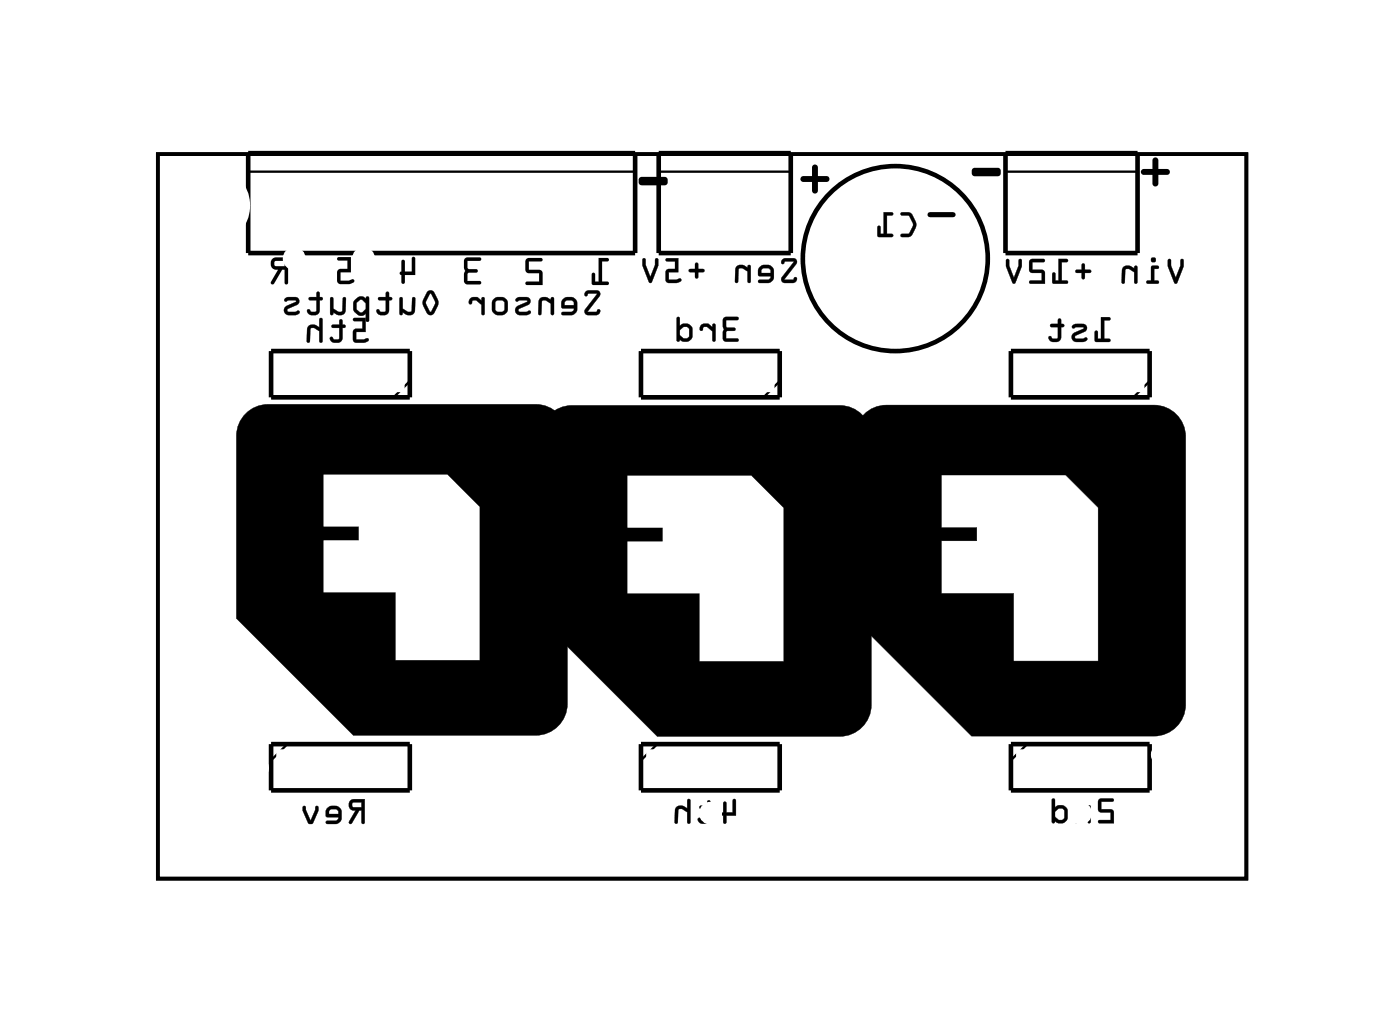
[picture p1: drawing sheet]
<svg xmlns="http://www.w3.org/2000/svg" width="77mm" height="57mm" viewBox="0 0 77 57" stroke-linecap="round" stroke-linejoin="round" font-family="sans-serif">
<path d="M8.7 8.5h59.8v39.8h-59.8z" fill="none" stroke="#000" stroke-width=".2"/>
<path d="M8.7 8.5h59.8v39.8h-59.8z" fill="none" stroke="#000" stroke-width=".05"/>
<g fill="none" stroke="#000" stroke-width=".25">
<path d="M13.6 8.4h21.3v5.5h-21.3zM14.9 19.3h7.6v2.5h-7.6zM35.2 19.3h7.6v2.5h-7.6zM36.2 8.4h7.2v5.5h-7.2zM55.2 8.4h7.3v5.5h-7.3zM55.5 19.3h7.7v2.5h-7.7zM14.9 40.9h7.6v2.5h-7.6zM35.2 40.9h7.6v2.5h-7.6zM55.5 40.9h7.7v2.5h-7.7z"/>
<circle cx="49.2" cy="14.2" r="5.1"/>
</g>
<path d="M13.6 9.4h21.3M36.2 9.4h7.2M55.2 9.4h7.3M22.5 20.9l-.9 .9M42.8 20.9l-.9 .9M63.2 20.9l-.9 .9M15.8 40.9l-.9 .9M36.1 40.9l-.9 .9M56.4 40.9l-.9 .9" fill="none" stroke="#000" stroke-width=".13"/>
<path d="M51.1 11.8h1.3" fill="none" stroke="#000" stroke-width=".28"/>
<g fill="#000">
<path d="M18.5 14.1h.8v.9h-.6v.4l.6-.1a.11 .11 0 0 1 .2 .1 .1 .1 0 0 1-.1 .1l-.7 .1-.2-.1 .1-.7h.5v-.5h-.5zM22.1 14.3h.1v.6h.4v-.7a.1 .1 0 0 1 .1-.1 .1 .1 0 0 1 .1 .1v.9h-.6v.4a.1 .1 0 0 1-.1 .1 .1 .1 0 0 1-.1-.1v-.4a.1 .1 0 0 1 0-.1 .1 .1 0 0 1 0-.1zM25.5 14.2l.8-.1a.1 .1 0 0 1 .1 .1 .1 .1 0 0 1-.1 .1h-.6v.5h.5a.1 .1 0 0 1 0 .1 .1 .1 0 0 1 0 .1h-.5v.4h.6a.1 .1 0 0 1 .1 .1 .1 .1 0 0 1-.1 .1h-.6l-.2-.1zM28.9 14.2h.8a.1 .1 0 0 1 .1 .1 .1 .1 0 0 1-.1 .1h-.6v.4l.7 .1v.8h-.8a.1 .1 0 0 1-.1-.1 .1 .1 0 0 1 .1-.1h.6v-.5h-.7zM32.9 14.2h.5a.1 .1 0 0 1 .1 .1 .1 .1 0 0 1-.1 .1h-.3v1.1h.3a.1 .1 0 0 1 .1 .1 .1 .1 0 0 1-.1 .1h-.8l-.1-.6a.1 .1 0 0 1 .1-.1 .1 .1 0 0 1 .1 .1v.4h.2zM35.1 9.8l1.4-.1a.24 .24 0 0 1 .2 .2 .24 .24 0 0 1-.2 .3h-1.3l-.1-.2zM44 9.7h.6v-.5a.16 .16 0 0 1 .2-.2 .16 .16 0 0 1 .1 .2v.5h.5a.16 .16 0 0 1 .2 .1 .16 .16 0 0 1-.2 .2h-.5v.5a.16 .16 0 0 1-.1 .1 .16 .16 0 0 1-.2-.1v-.5h-.5l-.1-.1zM53.4 9.3l1.4-.1a.24 .24 0 0 1 .2 .3 .24 .24 0 0 1-.2 .2h-1.3l-.1-.2zM62.7 9.3h.6v-.5a.16 .16 0 0 1 .2-.2 .16 .16 0 0 1 .1 .2v.5h.5a.16 .16 0 0 1 .2 .1 .16 .16 0 0 1-.2 .2h-.5v.5a.16 .16 0 0 1-.1 .1 .16 .16 0 0 1-.2-.1v-.5h-.5l-.1-.1z"/>
<path d="M15 14.2a.35 .35 0 0 0-.1 .4 .35 .35 0 0 0 .4 .2l-.4 .7a.1 .1 0 0 0 0 .1 .1 .1 0 0 0 .2 0l.4-.8h.1v.7a.1 .1 0 0 0 .1 .1 .1 .1 0 0 0 .1-.1v-1.4h-.6zM15 14.2l.2-.1h.6v1.4a.1 .1 0 0 1-.1 .1 .1 .1 0 0 1-.1-.1v-.7h-.1l-.4 .8a.1 .1 0 0 1-.2 0 .1 .1 0 0 1 0-.1l.4-.7a.35 .35 0 0 1-.4-.2 .35 .35 0 0 1 .1-.4zM15.1 14.4l.5-.1v.3h-.5zM15.1 14.4v.2h.5v-.3z"/>
<path d="M15 14.2a.35 .35 0 0 0-.1 .4 .35 .35 0 0 0 .4 .2l-.4 .7a.1 .1 0 0 0 0 .1 .1 .1 0 0 0 .2 0l.4-.8h.1v.7a.1 .1 0 0 0 .1 .1 .1 .1 0 0 0 .1-.1v-1.4h-.6zM15.1 14.4l.5-.1v.3h-.5z"/>
<path d="M18.5 14.2l.1 .1h.5v.5h-.5l-.1 .7 .2 .1h.6a.12 .12 0 0 0 .2-.1 .14 .14 0 0 0-.2-.2l-.6 .1v-.4h.6v-.9zM18.5 14.1h.8v.9h-.6v.4l.6-.1a.11 .11 0 0 1 .2 .1 .1 .1 0 0 1-.1 .1l-.7 .1-.2-.1 .1-.7h.5v-.5h-.5z"/>
<path d="M19.4 17.5v.1h.5v.5h-.5v.6l.2 .1h.4a.15 .15 0 0 0 .2 0 .15 .15 0 0 0-.1-.2l-.5 .1v-.5h.5v-.7zM18.2 17.9l.1 .1h.3v.6l-.2 .1-.2-.2-.1 .1a.35 .35 0 0 0 .4 .3 .35 .35 0 0 0 .3-.3v-.6l.2-.1-.2-.1v-.2h-.2v.2zM17 17.9l-.1 .2v.7h.1v-.7l.1-.1 .4 .2v.6h.2v-1.3h-.2v.5l-.3-.2z"/>
<path d="M19.4 17.5v.1h.5v.5h-.5v.6l.2 .1h.6a.11 .11 0 0 0 .1-.2 .1 .1 0 0 0-.2 0l-.5 .1v-.5h.5v-.7zM19.4 17.5h.7v.7h-.5v.5l.6-.1v.1l-.6 .1-.2-.1v-.6h.5v-.5h-.5zM18.2 17.9l.1 .1h.3v.6h-.2l-.2-.1h-.1a.21 .21 0 0 0 .1 .3 .21 .21 0 0 0 .2 0h.3l.1-.1v-.7h.1a.1 .1 0 0 0 .1-.1 .1 .1 0 0 0-.1-.1h-.1v-.2a.1 .1 0 0 0-.1-.1 .1 .1 0 0 0-.1 .1v.2zM18.2 17.9l.4-.1 .1-.2h.1v.2l.2 .1-.2 .1v.6a.37 .37 0 0 1-.3 .2 .37 .37 0 0 1-.4-.2l.1-.1 .2 .2h.2v-.1v-.6h-.3zM16.9 17.9l-.1 .8a.09 .09 0 0 0 .1 .1 .09 .09 0 0 0 .1-.1v-.6l.3-.1 .2 .2v.5a.1 .1 0 0 0 .1 .1 .1 .1 0 0 0 .1-.1v-1.1a.1 .1 0 0 0-.1-.1 .1 .1 0 0 0-.1 .1v.4l-.3-.2zM17 17.9l.2-.1 .4 .2v-.5h.1v1.3h-.1v-.6l-.3-.2-.3 .1v.7h-.1v-.7z"/>
<path d="M22.1 14.3l-.1 .6a.1 .1 0 0 0 0 .1 .1 .1 0 0 0 .1 .1v.4a.1 .1 0 0 0 0 .1 .1 .1 0 0 0 .1-.1v-.4h.6v-.9a.1 .1 0 0 0-.1-.1 .1 .1 0 0 0-.1 .1v.7h-.4v-.6zM22.1 14.3h.1v.6h.4v-.7a.1 .1 0 0 1 .1-.1 .1 .1 0 0 1 .1 .1v.9h-.6v.4a.1 .1 0 0 1-.1 .1 .1 .1 0 0 1-.1-.1v-.4a.1 .1 0 0 1 0-.1 .1 .1 0 0 1 0-.1z"/>
<path d="M25.5 14.2v1.3l.2 .1h.6a.1 .1 0 0 0 .1-.1 .1 .1 0 0 0-.1-.1h-.6v-.4h.5a.1 .1 0 0 0 0-.1 .1 .1 0 0 0 0-.1h-.5v-.5h.6a.1 .1 0 0 0 .1-.1 .1 .1 0 0 0-.1-.1zM25.5 14.2l.8-.1a.1 .1 0 0 1 .1 .1 .1 .1 0 0 1-.1 .1h-.6v.5h.5a.1 .1 0 0 1 0 .1 .1 .1 0 0 1 0 .1h-.5v.4h.6a.1 .1 0 0 1 .1 .1 .1 .1 0 0 1-.1 .1h-.6l-.2-.1z"/>
<path d="M28.9 14.2v.8h.7v.5h-.6a.1 .1 0 0 0-.1 .1 .1 .1 0 0 0 .1 .1h.8v-.8l-.8-.1v-.4h.7a.1 .1 0 0 0 .1-.1 .1 .1 0 0 0-.1-.1zM28.9 14.2h.8a.1 .1 0 0 1 .1 .1 .1 .1 0 0 1-.1 .1h-.6v.4l.7 .1v.8h-.8a.1 .1 0 0 1-.1-.1 .1 .1 0 0 1 .1-.1h.6v-.5h-.7z"/>
<path d="M32.2 16l-.1 .2 .1 .1 .1-.2 .5 .1-.7 .8v.2l.2 .1h.5l.2-.1-.1-.2-.2 .1h-.4l.6-.8 .1-.2-.2-.2zM30.9 16.4l-.1 .2 .1 .3 .6 .1-.1 .1h-.5v.2h.6l.2-.3-.1-.5-.2-.2h-.3zM31.1 16.5h.3l.1 .3h-.5zM29.7 16.4l-.1 .2v.7h.1l.1-.7v-.1l.5 .2v.6h.1v-1h-.1v.2l-.4-.2zM28.3 16.4v.1a.12 .12 0 0 0 .1 .1 .12 .12 0 0 0 .1-.1h.5l-.5 .3a.27 .27 0 0 0-.2 .3 .27 .27 0 0 0 .3 .2l.5-.1v-.1h-.2h-.4v-.1l.5-.3a.22 .22 0 0 0 .1-.2 .22 .22 0 0 0-.2-.2h-.4zM26.9 16.8a.5 .5 0 0 0 1 0 .5 .5 0 0 0-1 0zM27.3 16.5h.3l.1 .1v.4l-.1 .1h-.3l-.1-.1zM25.8 16.4v.2a.1 .1 0 0 0 0 .1 .1 .1 0 0 0 .1-.1l.3-.1 .2 .2 .1 .6h.1v-1h-.1l-.1 .2-.2-.2zM23.5 16l-.3 .6 .2 .6a.25 .25 0 0 0 .5 0l.2-.7-.3-.5-.1-.1zM23.6 16.1l.3 .5-.2 .5-.3-.5zM22 16.3v1h.1v-.1a.38 .38 0 0 0 .4 .1 .38 .38 0 0 0 .3-.2v-.8l-.2 .1v.7h-.1l-.4-.1v-.6zM20.8 16.3v.2h.4v.5l-.3 .1-.1-.1h-.1a.35 .35 0 0 0 .3 .3 .35 .35 0 0 0 .4-.3v-.5l.1-.1-.1-.1-.1-.3-.1 .1v.2zM19.5 16.5l-.1 .1a.54 .54 0 0 0 .4 .7l.3-.1v.4h.2v-1.3a.1 .1 0 0 0-.2 0 .09 .09 0 0 0 0 .1l-.3-.1zM19.6 16.6l.3-.1 .2 .2v.3l-.2 .2-.3-.2zM18.2 16.3v1h.1v-.1a.38 .38 0 0 0 .4 .1 .38 .38 0 0 0 .3-.2v-.8l-.2 .1v.7h-.1l-.4-.1v-.6zM17 16.3v.2h.4v.5l-.3 .1-.1-.1h-.1a.35 .35 0 0 0 .3 .3 .35 .35 0 0 0 .4-.3v-.5l.1-.1-.1-.1-.1-.3-.1 .1v.2zM15.6 16.4v.1a.12 .12 0 0 0 .1 .1 .12 .12 0 0 0 .1-.1h.5l-.5 .3a.27 .27 0 0 0-.2 .3 .27 .27 0 0 0 .3 .2l.5-.1v-.1h-.2h-.4v-.1l.5-.3a.22 .22 0 0 0 .1-.2 .22 .22 0 0 0-.2-.2h-.4z"/>
<path d="M32.2 16l-.1 .2a.13 .13 0 0 0 .1 .1 .13 .13 0 0 0 .1-.2l.5 .1-.7 .8a.21 .21 0 0 0 0 .2 .21 .21 0 0 0 .2 .1h.5l.2-.2a.13 .13 0 0 0-.2-.1 .13 .13 0 0 0-.1 .1h-.4l.6-.8a.21 .21 0 0 0-.1-.4zM32.2 16h.6a.2 .2 0 0 1 .1 .3l-.6 .8h.4l.2-.1v.2l-.7 .1-.1-.3 .7-.9h-.5l-.1 .2zM30.9 16.4l-.1 .2 .1 .3h.6l-.1 .2h-.5a.1 .1 0 0 0-.1 .1 .1 .1 0 0 0 .1 .1h.5l.2-.1 .1-.1v-.5l-.2-.3h-.4zM30.9 16.4l.2-.1h.3l.2 .2 .1 .5-.2 .3h-.6v-.2h.5l.1-.1v-.1h-.6l-.1-.3zM31.1 16.5h.3l.1 .3h-.5zM31.1 16.5l-.1 .3h.5l-.1-.3zM29.7 16.4l-.1 .8a.09 .09 0 0 0 0 .1 .09 .09 0 0 0 .1-.1l.1-.6 .2-.1 .3 .2-.1 .5a.1 .1 0 0 0 .1 .1 .1 .1 0 0 0 .1-.1v-.8a.1 .1 0 0 0-.1-.1 .1 .1 0 0 0 0 .2l-.4-.2zM29.7 16.4l.2-.1 .4 .2v-.1h.1v.9h-.1v-.6l-.3-.2h-.2l-.1 .8h-.1v-.7zM28.3 16.4a.12 .12 0 0 0 .1 .2 .12 .12 0 0 0 .1-.1h.5l-.5 .3a.28 .28 0 0 0-.2 .3 .28 .28 0 0 0 .3 .2l.5-.1a.12 .12 0 0 0 0-.1 .12 .12 0 0 0-.2 0h-.4v-.1l.6-.3v-.2l-.1-.2a.71 .71 0 0 0-.7 .1zM28.3 16.4l.2-.1h.4a.22 .22 0 0 1 .2 .2 .22 .22 0 0 1-.1 .2l-.5 .2v.2h.4h.2v.1l-.2 .1h-.4l-.2-.2v-.2l.7-.4h-.5a.09 .09 0 0 1-.1 .1 .11 .11 0 0 1-.1-.2zM26.9 16.8a.51 .51 0 0 0 1 0 .51 .51 0 0 0-1 0zM26.9 16.8a.5 .5 0 0 1 1 0 .5 .5 0 0 1-1 0zM27.3 16.5h.3l.1 .1v.4l-.1 .1h-.4zM27.2 16.5v.5l.1 .1h.3l.1-.1v-.4l-.1-.1zM25.8 16.4l-.1 .2a.11 .11 0 0 0 .2 .1 .11 .11 0 0 0 0-.1l.3-.1 .2 .2v.5a.1 .1 0 0 0 .1 .1 .1 .1 0 0 0 .1-.1v-.8a.1 .1 0 0 0-.1-.1 .1 .1 0 0 0-.1 .1v.1l-.2-.2zM25.8 16.4l.4-.1 .3 .2v-.1h.1v.9h-.1v-.6l-.3-.2h-.2l-.2 .2zM23.5 16l-.3 .6 .2 .6a.25 .25 0 0 0 .5 0l.2-.5v-.2l-.3-.5-.1-.1zM23.5 16a.23 .23 0 0 1 .4 .1l.2 .5-.2 .6a.25 .25 0 0 1-.5 0l-.2-.6zM23.6 16.1l.3 .5-.2 .5-.3-.5zM23.6 16.1l-.2 .5 .3 .5 .2-.5-.2-.4zM22 16.3l-.1 .9a.11 .11 0 0 0 .2 .1 .1 .1 0 0 0 0-.1 .39 .39 0 0 0 .7-.1v-.7a.09 .09 0 0 0-.1-.1 .09 .09 0 0 0-.1 .1v.7h-.2l-.3-.1v-.6zM22 16.4h.1v.6l.4 .1h.1l.1-.7h.1v.7a.32 .32 0 0 1-.5 .2l-.2-.2v.2h-.1zM20.8 16.3v.2h.4v.5l-.3 .1-.1-.1h-.1a.21 .21 0 0 0 0 .2 .21 .21 0 0 0 .2 .1h.3l.2-.1v-.7h.1a.1 .1 0 0 0 .1-.1 .1 .1 0 0 0-.1-.1h-.1v-.2a.1 .1 0 0 0-.1-.1 .1 .1 0 0 0-.1 .1v.2zM20.8 16.4l.4-.1v-.2h.1l.1 .2 .1 .1-.1 .1v.5a.37 .37 0 0 1-.4 .3 .37 .37 0 0 1-.3-.2l.1-.1 .1 .1h.2l.1-.1v-.5h-.4zM19.5 16.5l-.1 .2a.5 .5 0 0 0 .2 .6l.3 .1 .2-.2v.4a.1 .1 0 0 0 .1 .1 .1 .1 0 0 0 .1-.1v-1.2a.1 .1 0 0 0-.1-.1 .1 .1 0 0 0-.1 .1l-.3-.1zM19.6 16.4l.2-.1 .3 .1 .1-.1h.1l-.1 1.4-.1-.1v-.4l-.1 .1h-.3l-.3-.2v-.5zM19.6 16.6l.3-.1 .2 .2v.3l-.2 .2-.3-.2zM19.6 16.6v.4l.3 .2 .2-.2v-.3l-.2-.3zM18.2 16.3l-.1 .9a.11 .11 0 0 0 .2 .1 .1 .1 0 0 0 0-.1 .39 .39 0 0 0 .7-.1v-.7a.09 .09 0 0 0-.1-.1 .09 .09 0 0 0-.1 .1v.7h-.2l-.3-.1v-.6zM18.2 16.4h.1v.6l.4 .1h.1v-.7h.2v.7a.32 .32 0 0 1-.5 .2l-.2-.2v.2h-.2zM17 16.3v.2h.4v.5l-.3 .1-.1-.1h-.1a.21 .21 0 0 0 0 .2 .21 .21 0 0 0 .2 .1h.3l.1-.1 .1-.7a.1 .1 0 0 0 .1-.1 .1 .1 0 0 0-.1-.1v-.2a.1 .1 0 0 0-.1-.1 .1 .1 0 0 0-.1 .1v.2zM17 16.4l.4-.1v-.2h.1l.1 .2 .1 .1-.1 .1v.5a.37 .37 0 0 1-.4 .3 .37 .37 0 0 1-.3-.2l.1-.1 .1 .1h.2l.1-.1v-.5h-.4zM15.6 16.4a.12 .12 0 0 0 .1 .2 .12 .12 0 0 0 .1-.1h.5l-.5 .3a.28 .28 0 0 0-.2 .3 .28 .28 0 0 0 .3 .2l.5-.1a.12 .12 0 0 0 0-.1 .12 .12 0 0 0-.2 0h-.4v-.1l.6-.3v-.2l-.1-.2a.71 .71 0 0 0-.7 .1zM15.6 16.4l.2-.1h.4a.22 .22 0 0 1 .2 .2 .22 .22 0 0 1-.1 .2l-.5 .2v.2h.4h.2v.1l-.2 .1h-.4l-.2-.2v-.2l.7-.4h-.5a.09 .09 0 0 1-.1 .1 .11 .11 0 0 1-.1-.2z"/>
<path d="M32.9 14.2v1.3h-.2v-.4a.1 .1 0 0 0-.1-.1 .1 .1 0 0 0-.1 .1l.1 .6h.8a.1 .1 0 0 0 .1-.1 .1 .1 0 0 0-.1-.1h-.3v-1.1h.3a.1 .1 0 0 0 .1-.1 .1 .1 0 0 0-.1-.1zM32.9 14.2h.5a.1 .1 0 0 1 .1 .1 .1 .1 0 0 1-.1 .1h-.3v1.1h.3a.1 .1 0 0 1 .1 .1 .1 .1 0 0 1-.1 .1l-.9-.1v-.5a.1 .1 0 0 1 .1-.1 .1 .1 0 0 1 .1 .1v.4h.2z"/>
<path d="M35.1 9.8v.2l.1 .2h1.3a.24 .24 0 0 0 .2-.3 .24 .24 0 0 0-.2-.2zM35.1 9.8l1.4-.1a.24 .24 0 0 1 .2 .2 .24 .24 0 0 1-.2 .3h-1.3l-.1-.2z"/>
<path d="M39.8 17.5l-.1 1.2 .2 .1h.6v-.2h-.6v-.4h.5v-.1v-.1h-.5v-.4h.6l.1-.1zM38.5 17.9l-.1 .1a.11 .11 0 0 0 .1 .2 .11 .11 0 0 0 .1-.2h.2l.3 .2v.5h.2v-.9h-.1l-.1 .2-.2-.2zM37.2 17.4v1.3l.1 .1v-.1l.2 .1 .3-.1 .2-.1v-.6l-.3-.2-.4 .1v-.4zM37.4 18.1l.2-.1h.2v.5l-.2 .1-.2-.2z"/>
<path d="M39.8 17.5l-.1 1.2 .2 .1h.6a.1 .1 0 0 0 .1-.1 .1 .1 0 0 0-.1-.1h-.6v-.4h.4a.1 .1 0 0 0 .1-.1 .1 .1 0 0 0-.1-.1h-.4v-.4h.6a.1 .1 0 0 0 .1-.1 .1 .1 0 0 0-.1-.1zM39.8 17.5h.8l-.1 .1h-.6v.4h.4l.1 .1-.1 .1h-.4v.4h.6v.2h-.6l-.2-.1zM38.5 17.8l-.1 .2a.14 .14 0 0 0 .2 .2 .11 .11 0 0 0 0-.2h.2l.3 .2v.5a.1 .1 0 0 0 .1 .1 .1 .1 0 0 0 .1-.1v-.8a.1 .1 0 0 0-.1-.1 .1 .1 0 0 0-.1 .1v.1l-.2-.2zM38.5 17.9l.4-.1 .2 .2 .1-.2h.1v.9h-.2v-.5l-.3-.3-.1 .1-.2 .2zM37.2 17.4v1.3a.1 .1 0 0 0 .1 .1 .1 .1 0 0 0 0-.1l.3 .1 .3-.1 .1-.2v-.5l-.3-.2-.4 .1v-.4zM37.2 17.4l.1 .1v.4l.4-.1 .3 .2v.6l-.2 .1-.3 .1-.2-.2v.2l-.1-.1zM37.4 18.1l.2-.1h.2v.5l-.3 .1-.1-.2zM37.4 18.1v.3l.2 .2 .2-.1v-.5h-.3z"/>
<path d="M43 14.3l-.1 .1 .1 .1 .1-.1h.5l-.6 .8-.1 .2 .2 .1h.5l.2-.1-.1-.2-.2 .2-.4-.1 .6-.8 .1-.2-.2-.1zM41.7 14.7l-.1 .2 .1 .2 .6 .1-.1 .2h-.5v.1h.6l.2-.3v-.5l-.3-.1h-.3zM41.9 14.8l.3-.1 .1 .3h-.5zM40.5 14.6l-.1 .2v.7h.1l.1-.7 .1-.1 .4 .2v.6h.1v-.9h-.1v.1l-.3-.1zM37.9 14.8v.1l.3 .1v.2l.1 .1v-.1l.1-.2 .2-.1h.1l-.1-.1h-.2l-.1-.3v-.1l-.1 .1v.3zM36.6 14.2v.2h.5v.4h-.5v.6l.1 .1h.4a.15 .15 0 0 0 .3 0 .15 .15 0 0 0-.1-.2l-.6 .1v-.4h.6v-.8zM35.3 14.2v.4l.3 .9h.2l.4-.9v-.4h-.2v.4l-.3 .6-.2-.6v-.4z"/>
<path d="M43 14.2l-.1 .2a.13 .13 0 0 0 .1 .1 .13 .13 0 0 0 .1-.1h.5l-.7 .8a.21 .21 0 0 0 0 .2 .21 .21 0 0 0 .2 .2l.5-.1 .2-.2a.13 .13 0 0 0-.2-.1 .13 .13 0 0 0-.1 .2l-.4-.1 .6-.8a.21 .21 0 0 0-.1-.3zM43 14.3l.6-.1a.2 .2 0 0 1 .1 .3l-.6 .8 .4 .1 .2-.2v.3h-.7l-.1-.2 .7-.9-.5-.1-.1 .2zM41.7 14.7l-.1 .2 .1 .3h.6l-.1 .2h-.5a.1 .1 0 0 0-.1 .1 .1 .1 0 0 0 .1 .1h.5l.2-.1 .1-.2v-.4l-.2-.3-.4-.1zM41.7 14.7l.2-.1h.3l.2 .1 .1 .5-.2 .3h-.6v-.1h.5l.1-.2-.6-.1-.1-.2zM41.9 14.8l.3-.1 .1 .3h-.5zM41.9 14.8l-.1 .2h.5l-.1-.3zM40.5 14.6l-.1 .9a.09 .09 0 0 0 .1 .1 .09 .09 0 0 0 0-.1l.1-.7 .2-.1 .3 .2v.6a.1 .1 0 0 0 .1 .1 .1 .1 0 0 0 0-.1v-.9a.1 .1 0 0 0-.1 0 .1 .1 0 0 0 0 .1l-.3-.2zM40.5 14.6h.3l.3 .1v-.1h.1v.9h-.1v-.6l-.3-.2-.2 .1-.1 .7h-.1v-.7zM37.9 14.8v.2h.3v.2a.1 .1 0 0 0 .1 .1 .1 .1 0 0 0 .1-.1v-.2h.2a.1 .1 0 0 0 .1-.1 .1 .1 0 0 0-.1-.1h-.2v-.3a.1 .1 0 0 0-.1-.1 .1 .1 0 0 0-.1 .1v.3zM37.9 14.8h.3v-.3l.1-.1v.1v.3h.3l.1 .1h-.1h-.3v.3v.1l-.1-.1v-.3h-.3zM36.6 14.2v.2h.5v.4h-.5v.6l.1 .2 .7-.1a.1 .1 0 0 0 0-.2 .1 .1 0 0 0-.1 0l-.6 .1v-.4h.6v-.8zM36.6 14.2h.7v.8l-.6-.1v.5l.6-.1 .1 .1v.1h-.7l-.1-.1v-.6h.5v-.5h-.5zM35.3 14.2v.4l.4 1 .5-1v-.3a.1 .1 0 0 0-.1-.1 .1 .1 0 0 0-.1 .1v.3l-.3 .6-.2-.6v-.4zM35.3 14.2h.2v.4l.2 .6 .3-.6v-.4h.1l.1 .4-.4 .9h-.2l-.3-.9z"/>
<path d="M44 9.7v.2l.1 .1h.5v.5a.16 .16 0 0 0 .2 .1 .16 .16 0 0 0 .1-.1v-.5h.5a.16 .16 0 0 0 .2-.2 .16 .16 0 0 0-.2-.1h-.5v-.5a.16 .16 0 0 0-.1-.2 .16 .16 0 0 0-.2 .2v.5zM44 9.7h.6v-.5a.16 .16 0 0 1 .2-.2 .16 .16 0 0 1 .1 .2v.5h.5a.16 .16 0 0 1 .2 .1 .16 .16 0 0 1-.2 .2h-.5v.5a.16 .16 0 0 1-.1 .1 .16 .16 0 0 1-.2-.1v-.5h-.5l-.1-.1z"/>
<path d="M49.5 11.7v.1h.4l.3 .5-.3 .5-.4 .1v.1h.1a.6 .6 0 0 0 .7-.6v-.2l-.2-.5h-.2zM48.5 11.7v1.1h-.1v-.3l-.1-.1-.1 .6h.8v-.1l-.3-.1v-1h.3l.1-.1z"/>
<path d="M49.5 11.7v.1l.4 .1 .3 .4-.3 .5h-.3a.1 .1 0 0 0-.1 .1 .1 .1 0 0 0 .1 .1l.5-.1 .2-.6-.3-.6zM49.5 11.7h.5l.3 .5a.83 .83 0 0 1-.3 .8h-.4l-.1-.1 .4-.1 .2-.4v-.2l-.2-.4h-.4zM48.5 11.7v1.1h-.1v-.3a.1 .1 0 0 0-.1-.1 .1 .1 0 0 0-.1 .1v.5h.8a.1 .1 0 0 0 .1-.1 .1 .1 0 0 0-.1-.1h-.3v-1h.3a.1 .1 0 0 0 .1-.1 .1 .1 0 0 0-.1 0zM48.5 11.7h.6l-.1 .1h-.3v1.1h.3v.1h-.8l.1-.6 .1 .1v.4h.2z"/>
<path d="M53.4 9.3v.2l.1 .2h1.3a.24 .24 0 0 0 .2-.2 .24 .24 0 0 0-.2-.3zM53.4 9.3l1.4-.1a.24 .24 0 0 1 .2 .3 .24 .24 0 0 1-.2 .2h-1.3l-.1-.2z"/>
<path d="M60.5 17.4v1.2h-.2v-.4h-.1l-.1 .5 .8 .1v-.2h-.2v-1h.2l.1-.1zM58.9 17.9a.12 .12 0 0 0 .1 .2 .12 .12 0 0 0 .1-.1h.4l-.5 .3a.27 .27 0 0 0-.1 .3 .27 .27 0 0 0 .2 .2l.6-.1v-.2l-.2 .1-.4-.1v-.1l.5-.2a.22 .22 0 0 0 .1-.2 .22 .22 0 0 0-.2-.2h-.4zM57.7 17.8v.2h.4v.5l-.2 .1-.2-.1h-.1a.35 .35 0 0 0 .3 .3 .35 .35 0 0 0 .4-.3v-.5l.2-.1-.2-.1v-.3l-.2 .1v.2z"/>
<path d="M60.5 17.4v1.2h-.2v-.3a.1 .1 0 0 0-.1-.1 .1 .1 0 0 0-.1 .1l.1 .5h.7a.1 .1 0 0 0 .1-.1 .1 .1 0 0 0-.1-.1h-.2v-1h.2a.1 .1 0 0 0 .1-.1 .1 .1 0 0 0-.1-.1zM60.5 17.4l.5 .1-.1 .1h-.3v1h.3v.2l-.8-.1 .1-.5h.1v.4h.2zM58.9 17.9a.12 .12 0 0 0 .1 .2 .12 .12 0 0 0 .1-.1h.4l-.5 .3a.28 .28 0 0 0-.1 .3 .28 .28 0 0 0 .2 .2l.6-.1a.12 .12 0 0 0-.1-.1 .12 .12 0 0 0-.1 0h-.4v-.1l.6-.4v-.2l-.1-.1a.71 .71 0 0 0-.7 .1zM58.9 17.9l.2-.1h.4a.22 .22 0 0 1 .2 .2 .22 .22 0 0 1-.1 .2l-.5 .2-.1 .2h.5l.2-.1v.2l-.2 .1h-.5l-.1-.2v-.2l.6-.4h-.4a.09 .09 0 0 1-.1 0 .09 .09 0 0 1-.1-.1zM57.7 17.8v.2h.4v.5l-.2 .1-.2-.1h-.1a.21 .21 0 0 0 0 .2 .21 .21 0 0 0 .3 .1h.2l.2-.2v-.6h.1a.1 .1 0 0 0 .1-.1 .1 .1 0 0 0-.1-.1h-.1v-.2a.1 .1 0 0 0-.1-.1 .1 .1 0 0 0-.1 .1v.2zM57.7 17.8h.4v-.2l.2-.1v.3l.2 .1-.2 .1v.5a.37 .37 0 0 1-.3 .3 .37 .37 0 0 1-.4-.2l.1-.1 .2 .1h.2v-.1v-.5h-.4z"/>
<path d="M62.7 9.3v.2l.1 .1h.5v.5a.16 .16 0 0 0 .2 .1 .16 .16 0 0 0 .1-.1v-.5h.5a.16 .16 0 0 0 .2-.2 .16 .16 0 0 0-.2-.1h-.5v-.5a.16 .16 0 0 0-.1-.1 .16 .16 0 0 0-.2 .1v.5zM62.7 9.3h.6v-.5a.16 .16 0 0 1 .2-.2 .16 .16 0 0 1 .1 .2v.5h.5a.16 .16 0 0 1 .2 .1 .16 .16 0 0 1-.2 .2h-.5v.5a.16 .16 0 0 1-.1 .1 .16 .16 0 0 1-.2-.1v-.5h-.5l-.1-.1z"/>
<path d="M64.2 14.2v.4l.3 .9 .1 .1 .4-1v-.3h-.1l-.1 .3-.2 .7-.3-.7v-.3zM63.3 14.6l-.1 .8h-.2v.1l.6 .1v-.2h-.2v-.6h.2l.1-.2zM63.2 14.3a.15 .15 0 0 0 .3 0 .15 .15 0 0 0-.3 0zM61.7 14.7l-.1 .1v.8l.2-.1v-.6l.1-.1 .4 .2v.5l.2 .1v-1h-.2v.1l-.3-.1zM59.1 14.8v.2h.3v.3h.1h.1v-.3h.3v-.1v-.1h-.3v-.3h-.1h-.1v.3zM58.1 14.2v1.2h-.1v-.4h-.1l-.1 .5 .8 .1v-.2h-.3v-1h.3l.1-.1zM56.6 14.3l-.1 .6 .2 .1h.5v.4h-.6l-.1 .1 .9 .1-.1-.7-.6-.1v-.4h.6l.1-.1zM55.3 14.2v.4l.3 .9 .1 .1 .4-1v-.3h-.1v.3l-.3 .7-.3-.7v-.3z"/>
<path d="M64.2 14.2l-.1 .4 .5 1 .4-1v-.3a.1 .1 0 0 0-.1-.1 .1 .1 0 0 0-.1 .1v.3l-.2 .7-.3-.7v-.3zM64.2 14.3h.1v.3l.3 .7 .3-.7v-.3h.1v.3l-.4 1-.1-.1-.3-.9zM63.2 14.6v.8h-.1a.1 .1 0 0 0-.1 .1 .1 .1 0 0 0 .1 .1h.5a.1 .1 0 0 0 .1-.1 .1 .1 0 0 0-.1-.1h-.2v-.6h.2a.1 .1 0 0 0 .1-.1 .1 .1 0 0 0-.1-.1zM63.3 14.6l.4 .1-.1 .1h-.2v.6h.2v.2l-.6-.1v-.1h.2zM63.2 14.3a.15 .15 0 0 0 .3 0 .15 .15 0 0 0-.3 0zM63.2 14.3a.15 .15 0 0 1 .3 0 .15 .15 0 0 1-.3 0zM61.7 14.7l-.1 .8a.09 .09 0 0 0 .1 .1 .09 .09 0 0 0 .1-.1v-.6l.2-.1 .3 .2v.5a.1 .1 0 0 0 .1 .1 .1 .1 0 0 0 .1-.1v-.8a.1 .1 0 0 0-.1-.1 .1 .1 0 0 0-.1 .1l-.3-.1zM61.7 14.7l.3-.1 .3 .2v-.2h.1v1l-.1-.1v-.6l-.3-.1h-.2v.7l-.2 .1v-.8zM59.1 14.8v.2h.3v.3a.1 .1 0 0 0 .1 0 .1 .1 0 0 0 .1 0v-.3h.3a.1 .1 0 0 0 0-.1 .1 .1 0 0 0 0-.1h-.3v-.2a.1 .1 0 0 0-.1-.1 .1 .1 0 0 0-.1 .1v.2zM59.1 14.8h.3v-.3h.1h.1v.3h.3v.1v.1h-.3v.3h-.1h-.1v-.3h-.3zM58.1 14.2v1.2h-.1v-.3a.1 .1 0 0 0-.1-.1 .1 .1 0 0 0-.1 .1v.5h.8a.1 .1 0 0 0 .1-.1 .1 .1 0 0 0-.1-.1h-.3v-1h.3a.1 .1 0 0 0 .1-.1 .1 .1 0 0 0-.1-.1zM58.1 14.2l.6 .1-.1 .1h-.3v1h.3v.2l-.8-.1 .1-.5h.1v.4h.2zM56.6 14.3v.6l.6 .1v.4h-.6a.1 .1 0 0 0-.1 .1 .1 .1 0 0 0 .1 .1h.8v-.7l-.7-.1v-.4h.6a.1 .1 0 0 0 .1-.1 .1 .1 0 0 0-.1-.1zM56.6 14.3h.8l-.1 .1h-.6v.4l.6 .1 .1 .7-.9-.1 .1-.1h.6v-.4h-.5l-.1-.1zM55.3 14.2v.4l.4 1 .4-1v-.3a.1 .1 0 0 0-.1-.1 .1 .1 0 0 0-.1 .1l.1 .3-.3 .7-.3-.7v-.3zM55.3 14.3h.1v.3l.3 .7 .3-.7v-.3h.1v.3l-.4 1-.1-.1-.3-.9z"/>
<path d="M13.5 22.7l.8-.4 .4-.1h14.7a1.74 1.74 0 0 1 1.8 1.7v14.8a1.74 1.74 0 0 1-1.8 1.7h-10l-6.4-6.4v-10.1v-.4zM17.8 26.1v2.8h1.9v.8h-1.9v2.9h3.9v3.7h4.7v-8.5l-1.8-1.7z"/>
<path d="M13.5 22.7l.8-.4 .4-.1h14.7a1.73 1.73 0 0 1 1.8 1.7v14.8a1.73 1.73 0 0 1-1.8 1.7h-10l-6.4-6.4v-10.1a1.83 1.83 0 0 1 .5-1.2zM13.5 22.7l-.5 .8v.4v10.1l6.4 6.4h10a1.75 1.75 0 0 0 1.8-1.7v-14.8a1.75 1.75 0 0 0-1.8-1.7h-14.7l-.4 .1zM17.7 26v3h2v.7h-2v2.9h4v3.7h4.7v-8.5l-1.8-1.8zM17.8 26.1h6.8l1.8 1.7v8.5h-4.7v-3.8l-3.9 .1v-2.9h1.9v-.8h-1.9z"/>
<path d="M30.2 22.8l.8-.5h.4h14.7a1.74 1.74 0 0 1 1.8 1.7v14.7a1.74 1.74 0 0 1-1.8 1.8h-10l-6.4-6.5v-10v-.5zM34.4 26.1v2.9h2v.7h-2v2.9h4v3.7h4.7v-8.4l-1.8-1.8z"/>
<path d="M30.2 22.8l.8-.5h.4h14.7a1.73 1.73 0 0 1 1.8 1.7v14.7a1.73 1.73 0 0 1-1.8 1.7l-10 .1-6.4-6.5v-10a1.83 1.83 0 0 1 .5-1.2zM30.2 22.8l-.5 .7v.5v10l6.4 6.5h10a1.75 1.75 0 0 0 1.8-1.8v-14.7a1.75 1.75 0 0 0-1.8-1.7h-14.7h-.4zM34.4 26.1v2.9h2v.7h-2v2.9h4v3.7h4.7v-8.4l-1.8-1.8zM34.4 26.1h6.9l1.8 1.8v8.4h-4.7v-3.7h-4v-2.9h2v-.7h-2z"/>
<path d="M47.5 22.8l.7-.5h.5h14.7a1.74 1.74 0 0 1 1.7 1.7v14.7a1.74 1.74 0 0 1-1.7 1.7h-10l-6.5-6.4v-10l.1-.5zM51.7 26.1v2.9h2v.7h-2v2.9h4v3.7h4.6v-8.4l-1.8-1.8z"/>
<path d="M47.5 22.8l.7-.5h.5h14.7a1.73 1.73 0 0 1 1.7 1.7v14.7a1.73 1.73 0 0 1-1.7 1.7h-10l-6.5-6.4v-10a1.83 1.83 0 0 1 .6-1.2zM47.5 22.8l-.5 .7-.1 .5v10l6.5 6.4h10a1.75 1.75 0 0 0 1.7-1.7v-14.7a1.75 1.75 0 0 0-1.7-1.8h-14.7l-.5 .1zM51.7 26.1v2.9h2v.7h-2v2.9h4v3.7h4.6v-8.4l-1.8-1.8zM51.7 26.1h6.8l1.8 1.8v8.4h-4.6v-3.7h-4v-2.9h2v-.7h-2z"/>
<path d="M19.2 44a.32 .32 0 0 0 0 .4 .32 .32 0 0 0 .3 .1l-.3 .7h.1l.4-.7h.2v.7l.1 .1v-1.4zM19.4 44.1h.5v.2h-.5zM18 44.4l-.1 .2v.3h.7l-.1 .2h-.6v.1h.7l.2-.3-.1-.5-.3-.1h-.2zM18.1 44.5h.4l.1 .2h-.5zM16.7 44.3l-.1 .2 .3 .7h.3l.3-.7v-.2h-.2l-.2 .8-.3-.8z"/>
<path d="M19.2 44a.32 .32 0 0 0 0 .4 .32 .32 0 0 0 .3 .1l-.3 .6a.1 .1 0 0 0 0 .2 .1 .1 0 0 0 .1-.1l.4-.7h.2l-.1 .7a.1 .1 0 0 0 .1 .1 .1 .1 0 0 0 .1-.1v-1.3h-.6zM19.2 44l.8-.1v1.3h-.1v-.7h-.2l-.4 .7h-.1l.3-.7a.31 .31 0 0 1-.3-.1 .31 .31 0 0 1 0-.4zM19.4 44.1h.5v.2h-.5zM19.4 44.1v.2l.5 .1v-.3zM18 44.4l-.1 .2v.3h.7l-.1 .2h-.5a.1 .1 0 0 0-.1 .1 .1 .1 0 0 0 .1 .1h.5l.1-.1 .1-.1 .1-.5-.3-.3h-.3zM18 44.4l.2-.1h.2l.3 .1 .1 .5-.2 .3h-.7l.1-.1h.5l.1-.2h-.7v-.3zM18.1 44.5h.4l.1 .2h-.5zM18.1 44.5v.2h.5l-.1-.3zM16.6 44.3v.2l.4 .8 .2-.1 .3-.8a.1 .1 0 0 0-.1-.1 .1 .1 0 0 0-.1 .1l-.2 .7-.3-.8zM16.7 44.3h.1l.3 .8 .2-.8h.2v.2l-.3 .7h-.3l-.3-.7z"/>
<path d="M39.8 44.1l-.1 .5-.1 .1 .2 .5h.1v-.4h.5v-.8v-.1h-.1l-.1 .7h-.3v-.5zM38.4 44.3l.1 .1h.3v.6l-.2 .1-.2-.2-.1 .1a.35 .35 0 0 0 .4 .3 .35 .35 0 0 0 .3-.3v-.6l.2-.1h-.2v-.3h-.1l-.1 .3zM37.2 44.3l-.1 .2v.7h.1l.1-.7v-.1l.5 .2v.6h.1v-1.3h-.1v.5l-.4-.1z"/>
<path d="M39.7 44.1v.5a.09 .09 0 0 0-.1 .1 .09 .09 0 0 0 .1 .1v.4a.1 .1 0 0 0 .1 .1 .1 .1 0 0 0 .1-.1v-.4h.5v-.8a.1 .1 0 0 0-.1-.1 .1 .1 0 0 0-.1 .1v.6h-.3v-.5zM39.8 44.1h.1v.5h.4v-.7h.1v.1v.8h-.5v.4h-.1l-.1-.5v-.1zM38.4 44.3l.1 .1h.3v.6l-.2 .1-.1-.2h-.2a.21 .21 0 0 0 .1 .3 .21 .21 0 0 0 .2 .1l.3-.1 .1-.1v-.7h.1a.1 .1 0 0 0 .1-.1 .1 .1 0 0 0-.1-.1l-.1 .1v-.3a.1 .1 0 0 0-.1 0 .1 .1 0 0 0-.1 0v.3zM38.4 44.3h.5v-.3h.1v.3h.2l-.2 .1v.6a.37 .37 0 0 1-.3 .2 .37 .37 0 0 1-.4-.2l.1-.1 .2 .2h.2l.1-.1v-.6h-.4zM37.2 44.3l-.1 .9a.09 .09 0 0 0 0 .1 .09 .09 0 0 0 .1-.1l.1-.7 .2-.1 .3 .2-.1 .6a.1 .1 0 0 0 .1 .1 .1 .1 0 0 0 .1-.1v-1.2a.1 .1 0 0 0-.1-.1 .1 .1 0 0 0-.1 .1l.1 .4-.4-.2zM37.2 44.3h.2l.4 .1v-.5h.1v1.3h-.1v-.6l-.3-.2-.2 .1-.1 .7h-.1v-.7z"/>
<path d="M60.4 43.9l-.1 .6 .2 .1h.5v.4h-.6l-.1 .2h.9l-.1-.7h-.6v-.5h.6l.1-.1zM59.1 44.3v.2v.7h.1v-.7l.1-.1 .4 .2v.6h.2v-.9h-.1l-.1 .1-.3-.2zM57.8 43.9v1.3h.1l.1-.1 .1 .1h.3l.2-.2v-.6l-.3-.2-.3 .2-.1-.5zM58 44.6l.2-.2 .2 .1v.5h-.2l-.2-.1z"/>
<path d="M60.4 43.9v.7h.6v.4h-.6a.1 .1 0 0 0-.1 .1 .1 .1 0 0 0 .1 .1h.8l-.1-.7h-.6v-.5h.6a.1 .1 0 0 0 .1-.1 .1 .1 0 0 0-.1 0zM60.4 43.9h.8l-.1 .1h-.6v.5h.6l.1 .7h-.9l.1-.1h.6v-.5h-.5l-.2-.1zM59.1 44.3l-.1 .8a.09 .09 0 0 0 .1 .1 .09 .09 0 0 0 .1-.1v-.6l.3-.1 .2 .2v.5a.1 .1 0 0 0 .1 .1 .1 .1 0 0 0 .1-.1v-.8a.1 .1 0 0 0-.1-.1 .11 .11 0 0 0-.1 .2l-.3-.2zM59.2 44.3l.2-.1 .3 .2 .1-.1h.1v.9h-.1l-.1-.6-.2-.2-.3 .1v.7h-.1v-.7zM57.8 43.9v1.2a.1 .1 0 0 0 .1 .1 .1 .1 0 0 0 .1-.1l.2 .1 .4-.1 .1-.2-.1-.4-.3-.3-.3 .2v-.5zM57.8 43.9h.1v.5l.4-.2 .3 .2v.6l-.2 .2h-.3l-.2-.1v.1h-.1zM58 44.6l.2-.2 .2 .1v.5h-.3l-.1-.1zM58 44.5v.4l.2 .2 .2-.1v-.6h-.2z"/>
</g>
<path d="M40.8 10.9h1.5v1.5h-1.5z" fill="#fff"/>
<path d="M40.8 10.9h1.5v1.5h-1.5z" fill="none" stroke="#fff" stroke-width=".76" stroke-linecap="butt"/>
<circle cx="41.6" cy="11.7" r=".76" fill="#fff"/>
<circle cx="41.6" cy="11.7" r=".76" fill="none" stroke="#fff" stroke-width=".76" stroke-linecap="butt"/>
<circle cx="38.1" cy="11.7" r=".76" fill="#fff"/>
<circle cx="38.1" cy="11.7" r=".76" fill="none" stroke="#fff" stroke-width=".76" stroke-linecap="butt"/>
<path d="M32.2 10.9h1.6v1.5h-1.6z" fill="#fff"/>
<path d="M32.2 10.9h1.6v1.5h-1.6z" fill="none" stroke="#fff" stroke-width=".76" stroke-linecap="butt"/>
<circle cx="33" cy="11.7" r=".76" fill="#fff"/>
<circle cx="33" cy="11.7" r=".76" fill="none" stroke="#fff" stroke-width=".76" stroke-linecap="butt"/>
<circle cx="29.5" cy="11.7" r=".76" fill="#fff"/>
<circle cx="29.5" cy="11.7" r=".76" fill="none" stroke="#fff" stroke-width=".76" stroke-linecap="butt"/>
<circle cx="26" cy="11.7" r=".76" fill="#fff"/>
<circle cx="26" cy="11.7" r=".76" fill="none" stroke="#fff" stroke-width=".76" stroke-linecap="butt"/>
<circle cx="22.5" cy="11.7" r=".76" fill="#fff"/>
<circle cx="22.5" cy="11.7" r=".76" fill="none" stroke="#fff" stroke-width=".76" stroke-linecap="butt"/>
<circle cx="19" cy="11.7" r=".76" fill="#fff"/>
<circle cx="19" cy="11.7" r=".76" fill="none" stroke="#fff" stroke-width=".76" stroke-linecap="butt"/>
<circle cx="15.5" cy="11.7" r=".76" fill="#fff"/>
<circle cx="15.5" cy="11.7" r=".76" fill="none" stroke="#fff" stroke-width=".76" stroke-linecap="butt"/>
<path d="M59.8 10.9h1.6v1.5h-1.6z" fill="#fff"/>
<path d="M59.8 10.9h1.6v1.5h-1.6z" fill="none" stroke="#fff" stroke-width=".76" stroke-linecap="butt"/>
<circle cx="60.6" cy="11.7" r=".76" fill="#fff"/>
<circle cx="60.6" cy="11.7" r=".76" fill="none" stroke="#fff" stroke-width=".76" stroke-linecap="butt"/>
<circle cx="57.1" cy="11.7" r=".76" fill="#fff"/>
<circle cx="57.1" cy="11.7" r=".76" fill="none" stroke="#fff" stroke-width=".76" stroke-linecap="butt"/>
<path d="M51 13.5h1.4v1.4h-1.4z" fill="#fff"/>
<path d="M51 13.5h1.4v1.4h-1.4z" fill="none" stroke="#fff" stroke-width=".76" stroke-linecap="butt"/>
<circle cx="51.7" cy="14.2" r=".7" fill="#fff"/>
<circle cx="51.7" cy="14.2" r=".7" fill="none" stroke="#fff" stroke-width=".76" stroke-linecap="butt"/>
<circle cx="46.6" cy="14.2" r=".7" fill="#fff"/>
<circle cx="46.6" cy="14.2" r=".7" fill="none" stroke="#fff" stroke-width=".76" stroke-linecap="butt"/>
<path d="M20.6 20h1.2v1.2h-1.2z" fill="#fff"/>
<path d="M20.6 20h1.2v1.2h-1.2z" fill="none" stroke="#fff" stroke-width=".76" stroke-linecap="butt"/>
<circle cx="21.2" cy="20.6" r=".6" fill="#fff"/>
<circle cx="21.2" cy="20.6" r=".6" fill="none" stroke="#fff" stroke-width=".76" stroke-linecap="butt"/>
<circle cx="18.7" cy="20.6" r=".6" fill="#fff"/>
<circle cx="18.7" cy="20.6" r=".6" fill="none" stroke="#fff" stroke-width=".76" stroke-linecap="butt"/>
<circle cx="16.2" cy="20.6" r=".6" fill="#fff"/>
<circle cx="16.2" cy="20.6" r=".6" fill="none" stroke="#fff" stroke-width=".76" stroke-linecap="butt"/>
<path d="M41 20h1.2v1.2h-1.2z" fill="#fff"/>
<path d="M41 20h1.2v1.2h-1.2z" fill="none" stroke="#fff" stroke-width=".76" stroke-linecap="butt"/>
<circle cx="41.6" cy="20.6" r=".6" fill="#fff"/>
<circle cx="41.6" cy="20.6" r=".6" fill="none" stroke="#fff" stroke-width=".76" stroke-linecap="butt"/>
<circle cx="39" cy="20.6" r=".6" fill="#fff"/>
<circle cx="39" cy="20.6" r=".6" fill="none" stroke="#fff" stroke-width=".76" stroke-linecap="butt"/>
<circle cx="36.5" cy="20.6" r=".6" fill="#fff"/>
<circle cx="36.5" cy="20.6" r=".6" fill="none" stroke="#fff" stroke-width=".76" stroke-linecap="butt"/>
<path d="M61.3 20h1.2v1.2h-1.2z" fill="#fff"/>
<path d="M61.3 20h1.2v1.2h-1.2z" fill="none" stroke="#fff" stroke-width=".76" stroke-linecap="butt"/>
<circle cx="61.9" cy="20.6" r=".6" fill="#fff"/>
<circle cx="61.9" cy="20.6" r=".6" fill="none" stroke="#fff" stroke-width=".76" stroke-linecap="butt"/>
<circle cx="59.3" cy="20.6" r=".6" fill="#fff"/>
<circle cx="59.3" cy="20.6" r=".6" fill="none" stroke="#fff" stroke-width=".76" stroke-linecap="butt"/>
<circle cx="56.8" cy="20.6" r=".6" fill="#fff"/>
<circle cx="56.8" cy="20.6" r=".6" fill="none" stroke="#fff" stroke-width=".76" stroke-linecap="butt"/>
<path d="M56.2 41.5h1.2v1.2h-1.2z" fill="#fff"/>
<path d="M56.2 41.5h1.2v1.2h-1.2z" fill="none" stroke="#fff" stroke-width=".76" stroke-linecap="butt"/>
<circle cx="56.8" cy="42.1" r=".6" fill="#fff"/>
<circle cx="56.8" cy="42.1" r=".6" fill="none" stroke="#fff" stroke-width=".76" stroke-linecap="butt"/>
<circle cx="59.3" cy="42.1" r=".6" fill="#fff"/>
<circle cx="59.3" cy="42.1" r=".6" fill="none" stroke="#fff" stroke-width=".76" stroke-linecap="butt"/>
<circle cx="61.9" cy="42.1" r=".6" fill="#fff"/>
<circle cx="61.9" cy="42.1" r=".6" fill="none" stroke="#fff" stroke-width=".76" stroke-linecap="butt"/>
<path d="M35.9 41.5h1.2v1.2h-1.2z" fill="#fff"/>
<path d="M35.9 41.5h1.2v1.2h-1.2z" fill="none" stroke="#fff" stroke-width=".76" stroke-linecap="butt"/>
<circle cx="36.5" cy="42.1" r=".6" fill="#fff"/>
<circle cx="36.5" cy="42.1" r=".6" fill="none" stroke="#fff" stroke-width=".76" stroke-linecap="butt"/>
<circle cx="39" cy="42.1" r=".6" fill="#fff"/>
<circle cx="39" cy="42.1" r=".6" fill="none" stroke="#fff" stroke-width=".76" stroke-linecap="butt"/>
<circle cx="41.6" cy="42.1" r=".6" fill="#fff"/>
<circle cx="41.6" cy="42.1" r=".6" fill="none" stroke="#fff" stroke-width=".76" stroke-linecap="butt"/>
<path d="M15.6 41.5h1.2v1.2h-1.2z" fill="#fff"/>
<path d="M15.6 41.5h1.2v1.2h-1.2z" fill="none" stroke="#fff" stroke-width=".76" stroke-linecap="butt"/>
<circle cx="16.2" cy="42.1" r=".6" fill="#fff"/>
<circle cx="16.2" cy="42.1" r=".6" fill="none" stroke="#fff" stroke-width=".76" stroke-linecap="butt"/>
<circle cx="18.7" cy="42.1" r=".6" fill="#fff"/>
<circle cx="18.7" cy="42.1" r=".6" fill="none" stroke="#fff" stroke-width=".76" stroke-linecap="butt"/>
<circle cx="21.2" cy="42.1" r=".6" fill="#fff"/>
<circle cx="21.2" cy="42.1" r=".6" fill="none" stroke="#fff" stroke-width=".76" stroke-linecap="butt"/>
<circle cx="9.9" cy="40.7" r=".35" fill="#fff"/>
<circle cx="9.9" cy="40.7" r=".35" fill="none" stroke="#fff" stroke-width=".55"/>
<circle cx="14.1" cy="42.2" r=".35" fill="#fff"/>
<circle cx="14.1" cy="42.2" r=".35" fill="none" stroke="#fff" stroke-width=".55"/>
<circle cx="11.1" cy="42.1" r=".35" fill="#fff"/>
<circle cx="11.1" cy="42.1" r=".35" fill="none" stroke="#fff" stroke-width=".55"/>
<circle cx="14.9" cy="18" r=".35" fill="#fff"/>
<circle cx="14.9" cy="18" r=".35" fill="none" stroke="#fff" stroke-width=".55"/>
<circle cx="16.2" cy="14.2" r=".35" fill="#fff"/>
<circle cx="16.2" cy="14.2" r=".35" fill="none" stroke="#fff" stroke-width=".55"/>
<circle cx="20" cy="14.2" r=".35" fill="#fff"/>
<circle cx="20" cy="14.2" r=".35" fill="none" stroke="#fff" stroke-width=".55"/>
<circle cx="33.9" cy="44.7" r=".35" fill="#fff"/>
<circle cx="33.9" cy="44.7" r=".35" fill="none" stroke="#fff" stroke-width=".55"/>
<circle cx="39" cy="44.7" r=".35" fill="#fff"/>
<circle cx="39" cy="44.7" r=".35" fill="none" stroke="#fff" stroke-width=".55"/>
<circle cx="54.2" cy="44.7" r=".35" fill="#fff"/>
<circle cx="54.2" cy="44.7" r=".35" fill="none" stroke="#fff" stroke-width=".55"/>
<circle cx="59.4" cy="44.7" r=".35" fill="#fff"/>
<circle cx="59.4" cy="44.7" r=".35" fill="none" stroke="#fff" stroke-width=".55"/>
<circle cx="60.6" cy="15.5" r=".35" fill="#fff"/>
<circle cx="60.6" cy="15.5" r=".35" fill="none" stroke="#fff" stroke-width=".55"/>
<circle cx="63.8" cy="41.5" r=".35" fill="#fff"/>
<circle cx="63.8" cy="41.5" r=".35" fill="none" stroke="#fff" stroke-width=".55"/>
<circle cx="67.1" cy="41.4" r=".35" fill="#fff"/>
<circle cx="67.1" cy="41.4" r=".35" fill="none" stroke="#fff" stroke-width=".55"/>
<circle cx="38.1" cy="16.2" r=".35" fill="#fff"/>
<circle cx="38.1" cy="16.2" r=".35" fill="none" stroke="#fff" stroke-width=".55"/>
<circle cx="65.6" cy="45.4" r="2.1" fill="#fff"/>
<circle cx="65.6" cy="45.4" r="2.1" fill="none" stroke="#fff" stroke-width=".25"/>
<circle cx="65.6" cy="11.3" r="2.1" fill="#fff"/>
<circle cx="65.6" cy="11.3" r="2.1" fill="none" stroke="#fff" stroke-width=".25"/>
<circle cx="11.5" cy="45.4" r="2.1" fill="#fff"/>
<circle cx="11.5" cy="45.4" r="2.1" fill="none" stroke="#fff" stroke-width=".25"/>
<circle cx="11.5" cy="11.3" r="2.1" fill="#fff"/>
<circle cx="11.5" cy="11.3" r="2.1" fill="none" stroke="#fff" stroke-width=".25"/>
</svg>
